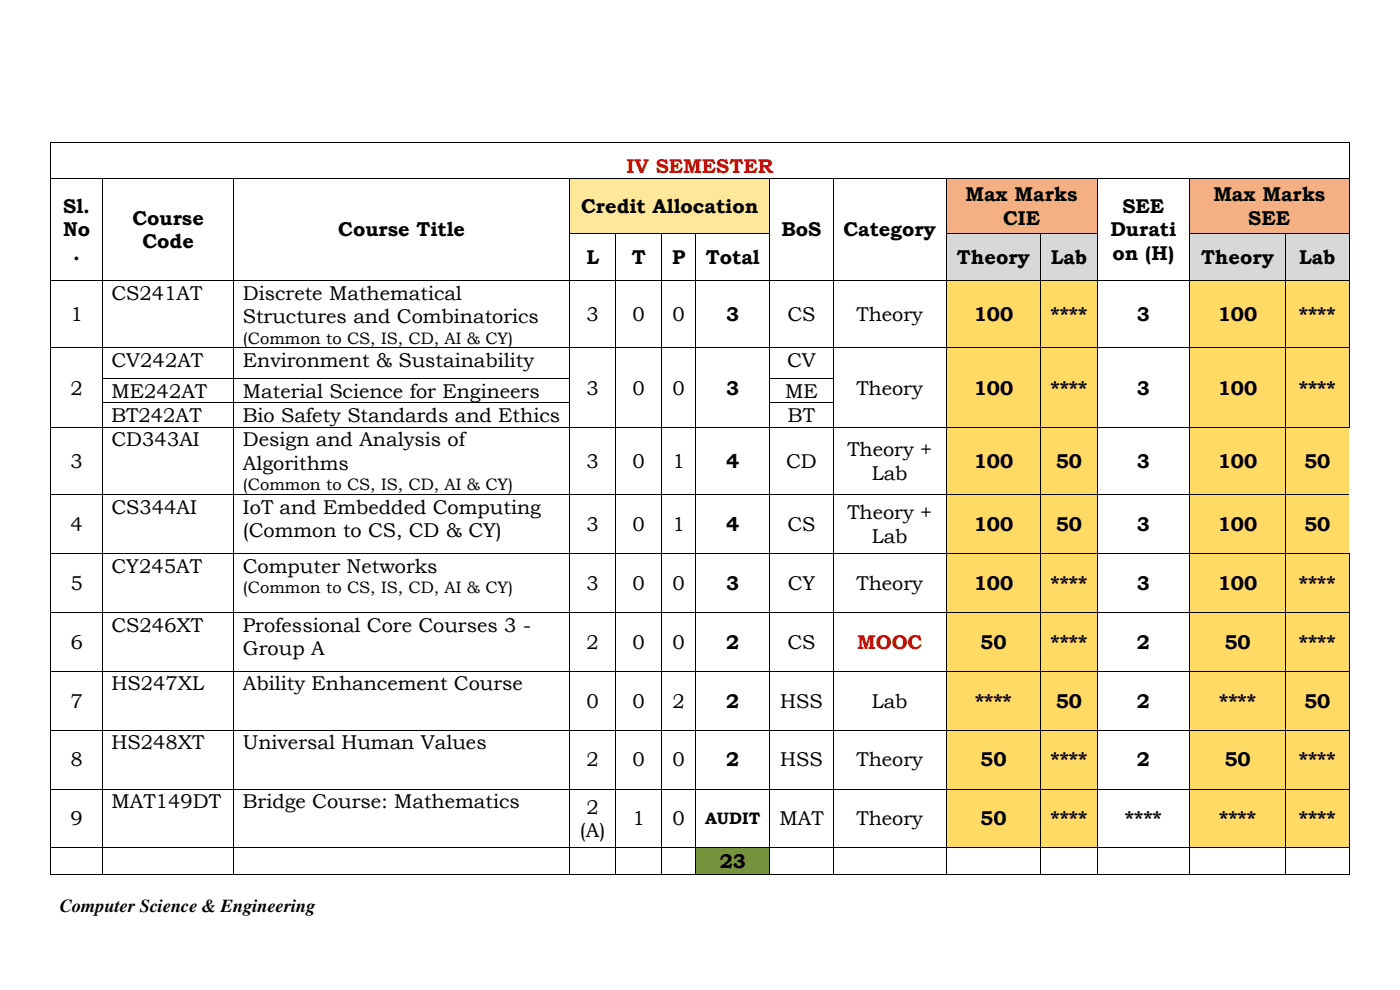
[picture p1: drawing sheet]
<svg xmlns="http://www.w3.org/2000/svg" width="297mm" height="210mm" viewBox="0 0 297 210" stroke-linecap="round" stroke-linejoin="round" font-family="sans-serif">
<defs><g id="words">
<g font-size="4.2" fill="#c00000">
<text x="132.9" y="36.7">IV SEMESTER</text>
<text x="181.8" y="137.6">MOOC</text>
</g>
<g font-size="4.2">
<text x="13.4" y="45.1">Sl.</text>
<text x="28.1" y="47.6">Course</text>
<text x="123.3" y="45.2">Credit Allocation</text>
<text x="204.8" y="42.7">Max Marks</text>
<text x="212.8" y="47.7">CIE</text>
<text x="238.1" y="45.1">SEE</text>
<text x="257.4" y="42.7">Max Marks</text>
<text x="264.8" y="47.7">SEE</text>
<text x="13.4" y="50.1">No</text>
<text x="30.2" y="52.6">Code</text>
<text x="71.8" y="50.1">Course Title</text>
<text x="165.8" y="50.1">BoS</text>
<text x="178.9" y="50.1">Category</text>
<text x="235.6" y="50.1">Durati</text>
<text x="15.5" y="55.1">.</text>
<text x="124.4" y="56.1">L</text>
<text x="134" y="56.1">T</text>
<text x="142.6" y="56.1">P</text>
<text x="149.8" y="56.1">Total</text>
<text x="203" y="56.1">Theory</text>
<text x="222.9" y="56.1">Lab</text>
<text x="236" y="55.1">on (H)</text>
<text x="254.8" y="56.1">Theory</text>
<text x="275.6" y="56.1">Lab</text>
<text x="23.7" y="63.6">CS241AT</text>
<text x="51.5" y="63.6">Discrete Mathematical</text>
<text x="14.9" y="68.1">1</text>
<text x="51.5" y="68.6">Structures and Combinatorics</text>
<text x="124.4" y="68.1">3</text>
<text x="134.2" y="68.1">0</text>
<text x="142.7" y="68.1">0</text>
<text x="154.1" y="68.1">3</text>
<text x="167.1" y="68.1">CS</text>
<text x="181.7" y="68.1">Theory</text>
<text x="206.6" y="68.1">100</text>
<text x="222.9" y="68.1">****</text>
<text x="241.2" y="68.1">3</text>
<text x="258.4" y="68.1">100</text>
<text x="275.5" y="68.1">****</text>
<text x="23.7" y="77.8">CV242AT</text>
<text x="51.5" y="77.8">Environment &amp; Sustainability</text>
<text x="167" y="77.8">CV</text>
<text x="14.9" y="83.7">2</text>
<text x="124.4" y="83.7">3</text>
<text x="134.2" y="83.7">0</text>
<text x="142.7" y="83.7">0</text>
<text x="154.1" y="83.7">3</text>
<text x="181.7" y="83.7">Theory</text>
<text x="206.6" y="83.7">100</text>
<text x="222.9" y="83.7">****</text>
<text x="241.2" y="83.7">3</text>
<text x="258.4" y="83.7">100</text>
<text x="275.5" y="83.7">****</text>
<text x="23.7" y="84.4">ME242AT</text>
<text x="23.7" y="89.6">BT242AT</text>
<text x="51.5" y="84.4">Material Science for Engineers</text>
<text x="51.5" y="89.6">Bio Safety Standards and Ethics</text>
<text x="166.6" y="84.4">ME</text>
<text x="167.2" y="89.6">BT</text>
<text x="23.7" y="94.7">CD343AI</text>
<text x="51.5" y="94.7">Design and Analysis of</text>
<text x="14.9" y="99.3">3</text>
<text x="51.5" y="99.7">Algorithms</text>
<text x="124.4" y="99.3">3</text>
<text x="134.2" y="99.3">0</text>
<text x="142.7" y="99.3">1</text>
<text x="154.1" y="99.3">4</text>
<text x="166.8" y="99.3">CD</text>
<text x="179.8" y="96.8">Theory +</text>
<text x="184.9" y="101.7">Lab</text>
<text x="206.6" y="99.3">100</text>
<text x="224" y="99.3">50</text>
<text x="241.2" y="99.3">3</text>
<text x="258.4" y="99.3">100</text>
<text x="276.6" y="99.3">50</text>
<text x="14.9" y="112.6">4</text>
<text x="23.7" y="109">CS344AI</text>
<text x="51.5" y="109">IoT and Embedded Computing</text>
<text x="51.5" y="113.9">(Common to CS, CD &amp; CY)</text>
<text x="124.4" y="112.6">3</text>
<text x="134.2" y="112.6">0</text>
<text x="142.7" y="112.6">1</text>
<text x="154.1" y="112.6">4</text>
<text x="167.1" y="112.6">CS</text>
<text x="179.8" y="110.2">Theory +</text>
<text x="206.6" y="112.6">100</text>
<text x="224" y="112.6">50</text>
<text x="241.2" y="112.6">3</text>
<text x="258.4" y="112.6">100</text>
<text x="276.6" y="112.6">50</text>
<text x="184.9" y="115.1">Lab</text>
<text x="14.9" y="125.1">5</text>
<text x="23.7" y="121.5">CY245AT</text>
<text x="51.5" y="121.5">Computer Networks</text>
<text x="124.4" y="125.1">3</text>
<text x="134.2" y="125.1">0</text>
<text x="142.7" y="125.1">0</text>
<text x="154.1" y="125.1">3</text>
<text x="167.1" y="125.1">CY</text>
<text x="181.7" y="125.1">Theory</text>
<text x="206.6" y="125.1">100</text>
<text x="222.9" y="125.1">****</text>
<text x="241.2" y="125.1">3</text>
<text x="258.4" y="125.1">100</text>
<text x="275.5" y="125.1">****</text>
<text x="14.9" y="137.6">6</text>
<text x="23.7" y="134">CS246XT</text>
<text x="51.5" y="134">Professional Core Courses 3 -</text>
<text x="124.4" y="137.6">2</text>
<text x="134.2" y="137.6">0</text>
<text x="142.7" y="137.6">0</text>
<text x="154.1" y="137.6">2</text>
<text x="167.1" y="137.6">CS</text>
<text x="208" y="137.6">50</text>
<text x="222.9" y="137.6">****</text>
<text x="241.2" y="137.6">2</text>
<text x="259.8" y="137.6">50</text>
<text x="275.5" y="137.6">****</text>
<text x="51.5" y="138.9">Group A</text>
<text x="23.7" y="146.5">HS247XL</text>
<text x="51.5" y="146.5">Ability Enhancement Course</text>
<text x="14.9" y="150.1">7</text>
<text x="124.4" y="150.1">0</text>
<text x="134.2" y="150.1">0</text>
<text x="142.7" y="150.1">2</text>
<text x="154.1" y="150.1">2</text>
<text x="165.5" y="150.1">HSS</text>
<text x="184.9" y="150.1">Lab</text>
<text x="206.9" y="150.1">****</text>
<text x="224" y="150.1">50</text>
<text x="241.2" y="150.1">2</text>
<text x="258.6" y="150.1">****</text>
<text x="276.6" y="150.1">50</text>
<text x="23.7" y="159">HS248XT</text>
<text x="51.5" y="159">Universal Human Values</text>
<text x="14.9" y="162.6">8</text>
<text x="124.4" y="162.6">2</text>
<text x="134.2" y="162.6">0</text>
<text x="142.7" y="162.6">0</text>
<text x="154.1" y="162.6">2</text>
<text x="165.5" y="162.6">HSS</text>
<text x="181.7" y="162.6">Theory</text>
<text x="208" y="162.6">50</text>
<text x="222.9" y="162.6">****</text>
<text x="241.2" y="162.6">2</text>
<text x="259.8" y="162.6">50</text>
<text x="275.5" y="162.6">****</text>
<text x="23.7" y="171.4">MAT149DT</text>
<text x="51.5" y="171.4">Bridge Course: Mathematics</text>
<text x="124.4" y="172.6">2</text>
<text x="14.9" y="175.1">9</text>
<text x="123" y="177.6">(A)</text>
<text x="134.2" y="175.1">1</text>
<text x="142.7" y="175.1">0</text>
<text x="165.4" y="175.1">MAT</text>
<text x="181.7" y="175.1">Theory</text>
<text x="208" y="175.1">50</text>
<text x="222.9" y="175.1">****</text>
<text x="238.7" y="175.1">****</text>
<text x="258.6" y="175.1">****</text>
<text x="275.5" y="175.1">****</text>
<text x="152.7" y="184.2">23</text>
</g>
<text font-size="3.9" x="12.7" y="193.5">Computer Science &amp; Engineering</text>
<g font-size="3.5">
<text x="51.5" y="72.9">(Common to CS, IS, CD, AI &amp; CY)</text>
<text x="51.5" y="104">(Common to CS, IS, CD, AI &amp; CY)</text>
<text x="51.5" y="125.8">(Common to CS, IS, CD, AI &amp; CY)</text>
<text x="149.6" y="174.9">AUDIT</text>
</g>
</g></defs>
<g fill="#000">
<path d="M10.7 30.2h.2v.2h-.2z" fill-rule="evenodd"/>
<path d="M10.7 30.2h.2v.2h-.2z" fill-rule="evenodd"/>
<path d="M286.1 30.2h.2v.2h-.2z" fill-rule="evenodd"/>
<path d="M286.1 30.2h.2v.2h-.2z" fill-rule="evenodd"/>
</g>
<path d="M10.8 30.4v7.3M10.9 30.3h275.2M286.2 30.4v7.3" fill="none" stroke="#000" stroke-width=".21"/>
<g fill="#ffe799">
<path d="M121 37.9h42.2v11.6h-42.2z" fill-rule="evenodd"/>
<path d="M122.8 41.2h38.6v5h-38.6z" fill-rule="evenodd"/>
</g>
<g fill="#f4b082">
<path d="M200.8 37.9h31.9v11.6h-31.9z" fill-rule="evenodd"/>
<path d="M202.6 38.7h28.2v5h-28.2z" fill-rule="evenodd"/>
<path d="M202.6 43.7h28.2v4.9h-28.2z" fill-rule="evenodd"/>
<path d="M252.5 37.9h33.6v11.6h-33.6z" fill-rule="evenodd"/>
<path d="M254.3 38.7h30v5h-30z" fill-rule="evenodd"/>
<path d="M254.3 43.7h30v4.9h-30z" fill-rule="evenodd"/>
</g>
<g fill="#000">
<path d="M10.7 37.7h.2v.2h-.2z" fill-rule="evenodd"/>
<path d="M21.7 37.7h.1v.2h-.1z" fill-rule="evenodd"/>
<path d="M49.5 37.7h.2v.2h-.2z" fill-rule="evenodd"/>
<path d="M120.8 37.7h.2v.2h-.2z" fill-rule="evenodd"/>
<path d="M163.3 37.7h.1v.2h-.1z" fill-rule="evenodd"/>
<path d="M176.7 37.7h.2v.2h-.2z" fill-rule="evenodd"/>
<path d="M200.6 37.7h.2v.2h-.2z" fill-rule="evenodd"/>
<path d="M232.7 37.7h.1v.2h-.1z" fill-rule="evenodd"/>
<path d="M252.3 37.7h.2v.2h-.2z" fill-rule="evenodd"/>
<path d="M286.1 37.7h.2v.2h-.2z" fill-rule="evenodd"/>
<path d="M10.7 43.6h.2v.2h-.2z" fill-rule="evenodd"/>
<path d="M21.7 43.6h.1v.2h-.1z" fill-rule="evenodd"/>
<path d="M49.5 43.6h.2v.2h-.2z" fill-rule="evenodd"/>
<path d="M120.8 43.6h.2v.2h-.2z" fill-rule="evenodd"/>
<path d="M163.3 43.6h.1v.2h-.1z" fill-rule="evenodd"/>
<path d="M176.7 43.6h.2v.2h-.2z" fill-rule="evenodd"/>
<path d="M200.6 43.6h.2v.2h-.2z" fill-rule="evenodd"/>
<path d="M232.7 43.6h.1v.2h-.1z" fill-rule="evenodd"/>
<path d="M252.3 43.6h.2v.2h-.2z" fill-rule="evenodd"/>
<path d="M286.1 43.6h.2v.2h-.2z" fill-rule="evenodd"/>
</g>
<g fill="none" stroke="#000" stroke-width=".21">
<path d="M10.8 37.9v5.7M10.9 37.8h10.8M21.8 37.9v5.7M21.8 37.8h27.7M49.6 37.9v5.7M49.7 37.8h71.1M120.9 37.9v5.7M121 37.8h42.3M163.3 37.9v5.7M163.4 37.8h13.3M176.8 37.9v5.7M176.9 37.8h23.7"/>
<path d="M200.7 37.9v5.7M200.8 37.8h31.9M232.7 37.9v5.7M232.8 37.8h19.5M252.4 37.9v5.7M252.5 37.8h33.6M286.2 37.9v5.7M10.8 43.8v5.7M21.8 43.8v5.7M49.6 43.8v5.7M120.9 43.8v5.7M163.3 43.8v5.7"/>
<path d="M176.8 43.8v5.7M200.7 43.8v5.7M232.7 43.8v5.7M252.4 43.8v5.7M286.2 43.8v5.7"/>
</g>
<g fill="#d8d8d8">
<path d="M200.7 49.7h20.1v9.7h-20.1z" fill-rule="evenodd"/>
<path d="M202.6 52.1h16.3v4.9h-16.3z" fill-rule="evenodd"/>
<path d="M220.8 49.7h11.9v9.7h-11.9z" fill-rule="evenodd"/>
<path d="M222.8 52.1h8v4.9h-8z" fill-rule="evenodd"/>
<path d="M252.4 49.7h20.2v9.7h-20.2z" fill-rule="evenodd"/>
<path d="M254.3 52.1h16.5v4.9h-16.5z" fill-rule="evenodd"/>
<path d="M272.7 49.7h13.4v9.7h-13.4z" fill-rule="evenodd"/>
<path d="M274.6 52.1h9.7v4.9h-9.7z" fill-rule="evenodd"/>
</g>
<g fill="#000">
<path d="M10.7 49.5h.2v.2h-.2z" fill-rule="evenodd"/>
<path d="M21.7 49.5h.1v.2h-.1z" fill-rule="evenodd"/>
<path d="M49.5 49.5h.2v.2h-.2z" fill-rule="evenodd"/>
<path d="M120.8 49.5h.2v.2h-.2z" fill-rule="evenodd"/>
<path d="M130.6 49.5h.1v.2h-.1z" fill-rule="evenodd"/>
<path d="M140.3 49.5h.2v.2h-.2z" fill-rule="evenodd"/>
<path d="M147.5 49.5h.2v.2h-.2z" fill-rule="evenodd"/>
<path d="M163.3 49.5h.1v.2h-.1z" fill-rule="evenodd"/>
<path d="M176.7 49.5h.2v.2h-.2z" fill-rule="evenodd"/>
<path d="M200.6 49.5h.2v.2h-.2z" fill-rule="evenodd"/>
<path d="M220.8 49.5h.1v.2h-.1z" fill-rule="evenodd"/>
<path d="M232.7 49.5h.1v.2h-.1z" fill-rule="evenodd"/>
<path d="M252.3 49.5h.2v.2h-.2z" fill-rule="evenodd"/>
<path d="M272.6 49.5h.2v.2h-.2z" fill-rule="evenodd"/>
<path d="M286.1 49.5h.2v.2h-.2z" fill-rule="evenodd"/>
</g>
<g fill="none" stroke="#000" stroke-width=".21">
<path d="M10.8 49.7v9.7M21.8 49.7v9.7M49.6 49.7v9.7M120.9 49.7v9.7M121 49.6h9.6M130.7 49.7v9.7M130.7 49.6h9.6M140.4 49.7v9.7M140.5 49.6h7M147.6 49.7v9.7M147.7 49.6h15.6M163.3 49.7v9.7"/>
<path d="M176.8 49.7v9.7M200.7 49.7v9.7M200.8 49.6h20M220.8 49.7v9.7M220.9 49.6h11.8M232.7 49.7v9.7M252.4 49.7v9.7M252.5 49.6h20.1M272.7 49.7v9.7M272.8 49.6h13.3M286.2 49.7v9.7"/>
</g>
<g fill="#ffda65">
<path d="M200.7 59.6h20.1v14.1h-20.1z" fill-rule="evenodd"/>
<path d="M202.6 64.2h16.3v4.9h-16.3z" fill-rule="evenodd"/>
<path d="M220.8 59.6h11.9v14.1h-11.9z" fill-rule="evenodd"/>
<path d="M222.8 64.2h8v4.9h-8z" fill-rule="evenodd"/>
<path d="M252.4 59.6h20.2v14.1h-20.2z" fill-rule="evenodd"/>
<path d="M254.3 64.2h16.5v4.9h-16.5z" fill-rule="evenodd"/>
<path d="M272.7 59.6h13.4v14.1h-13.4z" fill-rule="evenodd"/>
<path d="M274.6 64.2h9.7v4.9h-9.7z" fill-rule="evenodd"/>
</g>
<g fill="#000">
<path d="M10.7 59.4h.2v.2h-.2z" fill-rule="evenodd"/>
<path d="M21.7 59.4h.1v.2h-.1z" fill-rule="evenodd"/>
<path d="M49.5 59.4h.2v.2h-.2z" fill-rule="evenodd"/>
<path d="M120.8 59.4h.2v.2h-.2z" fill-rule="evenodd"/>
<path d="M130.6 59.4h.1v.2h-.1z" fill-rule="evenodd"/>
<path d="M140.3 59.4h.2v.2h-.2z" fill-rule="evenodd"/>
<path d="M147.5 59.4h.2v.2h-.2z" fill-rule="evenodd"/>
<path d="M163.3 59.4h.1v.2h-.1z" fill-rule="evenodd"/>
<path d="M176.7 59.4h.2v.2h-.2z" fill-rule="evenodd"/>
<path d="M200.6 59.4h.2v.2h-.2z" fill-rule="evenodd"/>
<path d="M220.8 59.4h.1v.2h-.1z" fill-rule="evenodd"/>
<path d="M232.7 59.4h.1v.2h-.1z" fill-rule="evenodd"/>
<path d="M252.3 59.4h.2v.2h-.2z" fill-rule="evenodd"/>
<path d="M272.6 59.4h.2v.2h-.2z" fill-rule="evenodd"/>
<path d="M286.1 59.4h.2v.2h-.2z" fill-rule="evenodd"/>
</g>
<g fill="none" stroke="#000" stroke-width=".21">
<path d="M10.8 59.6v14.1M10.9 59.5h10.8M21.8 59.6v14.1M21.8 59.5h27.7M49.6 59.6v14.1M49.7 59.5h71.1M120.9 59.6v14.1M121 59.5h9.6M130.7 59.6v14.1M130.7 59.5h9.6M140.4 59.6v14.1M140.5 59.5h7"/>
<path d="M147.6 59.6v14.1M147.7 59.5h15.6M163.3 59.6v14.1M163.4 59.5h13.3M176.8 59.6v14.1M176.9 59.5h23.7M200.7 59.6v14.1M200.8 59.5h20M220.8 59.6v14.1M220.9 59.5h11.8M232.7 59.6v14.1M232.8 59.5h19.5"/>
<path d="M252.4 59.6v14.1M252.5 59.5h20.1M272.7 59.6v14.1M272.8 59.5h13.3M286.2 59.6v14.1"/>
</g>
<g fill="#ffda65">
<path d="M200.8 73.8h20v16.8h-20z" fill-rule="evenodd"/>
<path d="M202.6 79.7h16.3v5h-16.3z" fill-rule="evenodd"/>
<path d="M220.9 73.8h11.8v16.8h-11.8z" fill-rule="evenodd"/>
<path d="M222.8 79.7h8v5h-8z" fill-rule="evenodd"/>
<path d="M252.5 73.8h20.1v16.8h-20.1z" fill-rule="evenodd"/>
<path d="M254.3 79.7h16.5v5h-16.5z" fill-rule="evenodd"/>
<path d="M272.8 73.8h13.3v16.8h-13.3z" fill-rule="evenodd"/>
<path d="M274.6 79.7h9.7v5h-9.7z" fill-rule="evenodd"/>
</g>
<g fill="#000">
<path d="M10.7 73.7h.2v.1h-.2z" fill-rule="evenodd"/>
<path d="M21.7 73.7h.1v.1h-.1z" fill-rule="evenodd"/>
<path d="M49.5 73.7h.2v.1h-.2z" fill-rule="evenodd"/>
<path d="M120.8 73.7h.2v.1h-.2z" fill-rule="evenodd"/>
<path d="M130.6 73.7h.1v.1h-.1z" fill-rule="evenodd"/>
<path d="M140.3 73.7h.2v.1h-.2z" fill-rule="evenodd"/>
<path d="M147.5 73.7h.2v.1h-.2z" fill-rule="evenodd"/>
<path d="M163.3 73.7h.1v.1h-.1z" fill-rule="evenodd"/>
<path d="M176.7 73.7h.2v.1h-.2z" fill-rule="evenodd"/>
<path d="M200.6 73.7h.2v.1h-.2z" fill-rule="evenodd"/>
<path d="M220.8 73.7h.1v.1h-.1z" fill-rule="evenodd"/>
<path d="M232.7 73.7h.1v.1h-.1z" fill-rule="evenodd"/>
<path d="M252.3 73.7h.2v.1h-.2z" fill-rule="evenodd"/>
<path d="M272.6 73.7h.2v.1h-.2z" fill-rule="evenodd"/>
<path d="M286.1 73.7h.2v.1h-.2z" fill-rule="evenodd"/>
<path d="M10.7 80.3h.2v.2h-.2z" fill-rule="evenodd"/>
<path d="M10.7 85.4h.2v.2h-.2z" fill-rule="evenodd"/>
<path d="M21.7 80.3h.1v.2h-.1z" fill-rule="evenodd"/>
<path d="M21.7 85.4h.1v.2h-.1z" fill-rule="evenodd"/>
<path d="M49.5 80.3h.2v.2h-.2z" fill-rule="evenodd"/>
<path d="M49.5 85.4h.2v.2h-.2z" fill-rule="evenodd"/>
<path d="M120.8 80.3h.2v.2h-.2z" fill-rule="evenodd"/>
<path d="M120.8 85.4h.2v.2h-.2z" fill-rule="evenodd"/>
<path d="M130.6 80.3h.1v.2h-.1z" fill-rule="evenodd"/>
<path d="M130.6 85.4h.1v.2h-.1z" fill-rule="evenodd"/>
<path d="M140.3 80.3h.2v.2h-.2z" fill-rule="evenodd"/>
<path d="M140.3 85.4h.2v.2h-.2z" fill-rule="evenodd"/>
<path d="M147.5 80.3h.2v.2h-.2z" fill-rule="evenodd"/>
<path d="M147.5 85.4h.2v.2h-.2z" fill-rule="evenodd"/>
<path d="M163.3 80.3h.1v.2h-.1z" fill-rule="evenodd"/>
<path d="M163.3 85.4h.1v.2h-.1z" fill-rule="evenodd"/>
<path d="M176.7 80.3h.2v.2h-.2z" fill-rule="evenodd"/>
<path d="M176.7 85.4h.2v.2h-.2z" fill-rule="evenodd"/>
<path d="M200.6 80.3h.2v.2h-.2z" fill-rule="evenodd"/>
<path d="M200.6 85.4h.2v.2h-.2z" fill-rule="evenodd"/>
<path d="M220.8 80.3h.1v.2h-.1z" fill-rule="evenodd"/>
<path d="M220.8 85.4h.1v.2h-.1z" fill-rule="evenodd"/>
<path d="M232.7 80.3h.1v.2h-.1z" fill-rule="evenodd"/>
<path d="M232.7 85.4h.1v.2h-.1z" fill-rule="evenodd"/>
<path d="M252.3 80.3h.2v.2h-.2z" fill-rule="evenodd"/>
<path d="M252.3 85.4h.2v.2h-.2z" fill-rule="evenodd"/>
<path d="M272.6 80.3h.2v.2h-.2z" fill-rule="evenodd"/>
<path d="M272.6 85.4h.2v.2h-.2z" fill-rule="evenodd"/>
<path d="M286.1 80.3h.2v.2h-.2z" fill-rule="evenodd"/>
<path d="M286.1 85.4h.2v.2h-.2z" fill-rule="evenodd"/>
</g>
<g fill="none" stroke="#000" stroke-width=".21">
<path d="M10.8 73.8v6.5M10.9 73.8h10.8M21.8 73.8v6.5M21.8 73.8h27.7M49.6 73.8v6.5M49.7 73.8h71.1M120.9 73.8v6.5M121 73.8h9.6M130.7 73.8v6.5M130.7 73.8h9.6M140.4 73.8v6.5M140.5 73.8h7"/>
<path d="M147.6 73.8v6.5M147.7 73.8h15.6M163.3 73.8v6.5M163.4 73.8h13.3M176.8 73.8v6.5M176.9 73.8h23.7M200.7 73.8v6.5M200.8 73.8h20M220.8 73.8v6.5M220.9 73.8h11.8M232.7 73.8v6.5M232.8 73.8h19.5"/>
<path d="M252.4 73.8v6.5M252.5 73.8h20.1M272.7 73.8v6.5M272.8 73.8h13.3M286.2 73.8v6.5M10.8 80.5v4.9M10.8 85.6v5M21.8 80.5v4.9M21.8 85.6v5M21.8 80.4h27.7M21.8 85.5h27.7M49.6 80.5v4.9"/>
<path d="M49.6 85.6v5M49.7 80.4h71.1M49.7 85.5h71.1M120.9 80.5v4.9M120.9 85.6v5M130.7 80.5v4.9M130.7 85.6v5M140.4 80.5v4.9M140.4 85.6v5M147.6 80.5v4.9M147.6 85.6v5M163.3 80.5v4.9"/>
<path d="M163.3 85.6v5M163.4 80.4h13.3M163.4 85.5h13.3M176.8 80.5v4.9M176.8 85.6v5M200.7 80.5v4.9M200.7 85.6v5M220.8 80.5v4.9M220.8 85.6v5M232.7 80.5v4.9M232.7 85.6v5M252.4 80.5v4.9"/>
<path d="M252.4 85.6v5M272.7 80.5v4.9M272.7 85.6v5M286.2 80.5v4.9M286.2 85.6v5"/>
</g>
<g fill="#fff">
<path d="M21.8 90.7h27.7v14.1h-27.7z" fill-rule="evenodd"/>
<path d="M23.7 90.7h24v5h-24z" fill-rule="evenodd"/>
</g>
<g fill="#ffda65">
<path d="M200.7 90.7h20.1v14.1h-20.1z" fill-rule="evenodd"/>
<path d="M202.6 95.3h16.3v5h-16.3z" fill-rule="evenodd"/>
<path d="M220.8 90.7h11.9v14.1h-11.9z" fill-rule="evenodd"/>
<path d="M222.8 95.3h8v5h-8z" fill-rule="evenodd"/>
<path d="M252.4 90.7h20.2v14.1h-20.2z" fill-rule="evenodd"/>
<path d="M254.3 95.3h16.5v5h-16.5z" fill-rule="evenodd"/>
<path d="M272.7 90.7h13.5v14.1h-13.5z" fill-rule="evenodd"/>
<path d="M274.6 95.3h9.7v5h-9.7z" fill-rule="evenodd"/>
</g>
<g fill="#000">
<path d="M10.7 90.6h.2v.1h-.2z" fill-rule="evenodd"/>
<path d="M21.7 90.6h.1v.1h-.1z" fill-rule="evenodd"/>
<path d="M49.5 90.6h.2v.1h-.2z" fill-rule="evenodd"/>
<path d="M120.8 90.6h.2v.1h-.2z" fill-rule="evenodd"/>
<path d="M130.6 90.6h.1v.1h-.1z" fill-rule="evenodd"/>
<path d="M140.3 90.6h.2v.1h-.2z" fill-rule="evenodd"/>
<path d="M147.5 90.6h.2v.1h-.2z" fill-rule="evenodd"/>
<path d="M163.3 90.6h.1v.1h-.1z" fill-rule="evenodd"/>
<path d="M176.7 90.6h.2v.1h-.2z" fill-rule="evenodd"/>
<path d="M200.6 90.6h.2v.1h-.2z" fill-rule="evenodd"/>
<path d="M220.8 90.6h.1v.1h-.1z" fill-rule="evenodd"/>
<path d="M232.7 90.6h.1v.1h-.1z" fill-rule="evenodd"/>
<path d="M252.3 90.6h.2v.1h-.2z" fill-rule="evenodd"/>
<path d="M272.6 90.6h.2v.1h-.2z" fill-rule="evenodd"/>
<path d="M286.1 90.6h.2v.1h-.2z" fill-rule="evenodd"/>
<path d="M286.1 90.6h.2v.1h-.2z" fill-rule="evenodd"/>
</g>
<g fill="none" stroke="#000" stroke-width=".21">
<path d="M10.8 90.7v14.1M10.9 90.7h10.8M21.8 90.7v14.1M21.8 90.7h27.7M49.6 90.7v14.1M49.7 90.7h71.1M120.9 90.7v14.1M121 90.7h9.6M130.7 90.7v14.1M130.7 90.7h9.6M140.4 90.7v14.1M140.5 90.7h7"/>
<path d="M147.6 90.7v14.1M147.7 90.7h15.6M163.3 90.7v14.1M163.4 90.7h13.3M176.8 90.7v14.1M176.9 90.7h23.7M200.7 90.7v14.1M200.8 90.7h20M220.8 90.7v14.1M220.9 90.7h11.8M232.7 90.7v14.1M232.8 90.7h19.5"/>
<path d="M252.4 90.7v14.1M252.5 90.7h20.1M272.7 90.7v14.1M272.8 90.7h13.3"/>
</g>
<g fill="#fff">
<path d="M21.8 105h27.7v12.3h-27.7z" fill-rule="evenodd"/>
<path d="M23.7 105h24v5h-24z" fill-rule="evenodd"/>
</g>
<g fill="#ffda65">
<path d="M200.7 105h20.1v12.3h-20.1z" fill-rule="evenodd"/>
<path d="M202.6 108.7h16.3v4.9h-16.3z" fill-rule="evenodd"/>
<path d="M220.8 105h11.9v12.3h-11.9z" fill-rule="evenodd"/>
<path d="M222.8 108.7h8v4.9h-8z" fill-rule="evenodd"/>
<path d="M252.4 105h20.2v12.3h-20.2z" fill-rule="evenodd"/>
<path d="M254.3 108.7h16.5v4.9h-16.5z" fill-rule="evenodd"/>
<path d="M272.7 105h13.5v12.3h-13.5z" fill-rule="evenodd"/>
<path d="M274.6 108.7h9.7v4.9h-9.7z" fill-rule="evenodd"/>
</g>
<g fill="#000">
<path d="M10.7 104.8h.2v.2h-.2z" fill-rule="evenodd"/>
<path d="M21.7 104.8h.1v.2h-.1z" fill-rule="evenodd"/>
<path d="M49.5 104.8h.2v.2h-.2z" fill-rule="evenodd"/>
<path d="M120.8 104.8h.2v.2h-.2z" fill-rule="evenodd"/>
<path d="M130.6 104.8h.1v.2h-.1z" fill-rule="evenodd"/>
<path d="M140.3 104.8h.2v.2h-.2z" fill-rule="evenodd"/>
<path d="M147.5 104.8h.2v.2h-.2z" fill-rule="evenodd"/>
<path d="M163.3 104.8h.1v.2h-.1z" fill-rule="evenodd"/>
<path d="M176.7 104.8h.2v.2h-.2z" fill-rule="evenodd"/>
<path d="M200.6 104.8h.2v.2h-.2z" fill-rule="evenodd"/>
<path d="M220.8 104.8h.1v.2h-.1z" fill-rule="evenodd"/>
<path d="M232.7 104.8h.1v.2h-.1z" fill-rule="evenodd"/>
<path d="M252.3 104.8h.2v.2h-.2z" fill-rule="evenodd"/>
<path d="M272.6 104.8h.2v.2h-.2z" fill-rule="evenodd"/>
</g>
<g fill="none" stroke="#000" stroke-width=".21">
<path d="M10.8 105v12.3M10.9 104.9h10.8M21.8 105v12.3M21.8 104.9h27.7M49.6 105v12.3M49.7 104.9h71.1M120.9 105v12.3M121 104.9h9.6M130.7 105v12.3M130.7 104.9h9.6M140.4 105v12.3M140.5 104.9h7"/>
<path d="M147.6 105v12.3M147.7 104.9h15.6M163.3 105v12.3M163.4 104.9h13.3M176.8 105v12.3M176.9 104.9h23.7M200.7 105v12.3M200.8 104.9h20M220.8 105v12.3M220.9 104.9h11.8M232.7 105v12.3M232.8 104.9h19.5"/>
<path d="M252.4 105v12.3M252.5 104.9h20.1M272.7 105v12.3M272.8 104.9h13.4"/>
</g>
<g fill="#fff">
<path d="M21.8 117.5h27.7v12.3h-27.7z" fill-rule="evenodd"/>
<path d="M23.7 117.5h24v5h-24z" fill-rule="evenodd"/>
</g>
<g fill="#ffda65">
<path d="M200.7 117.5h20.1v12.3h-20.1z" fill-rule="evenodd"/>
<path d="M202.6 121.1h16.3v5h-16.3z" fill-rule="evenodd"/>
<path d="M220.8 117.5h11.9v12.3h-11.9z" fill-rule="evenodd"/>
<path d="M222.8 121.1h8v5h-8z" fill-rule="evenodd"/>
<path d="M252.4 117.5h20.2v12.3h-20.2z" fill-rule="evenodd"/>
<path d="M254.3 121.1h16.5v5h-16.5z" fill-rule="evenodd"/>
<path d="M272.7 117.5h13.4v12.3h-13.4z" fill-rule="evenodd"/>
<path d="M274.6 121.1h9.7v5h-9.7z" fill-rule="evenodd"/>
</g>
<g fill="#000">
<path d="M10.7 117.3h.2v.2h-.2z" fill-rule="evenodd"/>
<path d="M21.7 117.3h.1v.2h-.1z" fill-rule="evenodd"/>
<path d="M49.5 117.3h.2v.2h-.2z" fill-rule="evenodd"/>
<path d="M120.8 117.3h.2v.2h-.2z" fill-rule="evenodd"/>
<path d="M130.6 117.3h.1v.2h-.1z" fill-rule="evenodd"/>
<path d="M140.3 117.3h.2v.2h-.2z" fill-rule="evenodd"/>
<path d="M147.5 117.3h.2v.2h-.2z" fill-rule="evenodd"/>
<path d="M163.3 117.3h.1v.2h-.1z" fill-rule="evenodd"/>
<path d="M176.7 117.3h.2v.2h-.2z" fill-rule="evenodd"/>
<path d="M200.6 117.3h.2v.2h-.2z" fill-rule="evenodd"/>
<path d="M220.8 117.3h.1v.2h-.1z" fill-rule="evenodd"/>
<path d="M232.7 117.3h.1v.2h-.1z" fill-rule="evenodd"/>
<path d="M252.3 117.3h.2v.2h-.2z" fill-rule="evenodd"/>
<path d="M272.6 117.3h.2v.2h-.2z" fill-rule="evenodd"/>
<path d="M286.1 117.3h.2v.2h-.2z" fill-rule="evenodd"/>
</g>
<g fill="none" stroke="#000" stroke-width=".21">
<path d="M10.8 117.5v12.3M10.9 117.4h10.8M21.8 117.5v12.3M21.8 117.4h27.7M49.6 117.5v12.3M49.7 117.4h71.1M120.9 117.5v12.3M121 117.4h9.6M130.7 117.5v12.3M130.7 117.4h9.6M140.4 117.5v12.3M140.5 117.4h7"/>
<path d="M147.6 117.5v12.3M147.7 117.4h15.6M163.3 117.5v12.3M163.4 117.4h13.3M176.8 117.5v12.3M176.9 117.4h23.7M200.7 117.5v12.3M200.8 117.4h20M220.8 117.5v12.3M220.9 117.4h11.8M232.7 117.5v12.3M232.8 117.4h19.5"/>
<path d="M252.4 117.5v12.3M252.5 117.4h20.1M272.7 117.5v12.3M272.8 117.4h13.3M286.2 117.5v12.3"/>
</g>
<g fill="#ffda65">
<path d="M200.7 130h20.1v12.3h-20.1z" fill-rule="evenodd"/>
<path d="M202.6 133.6h16.3v5h-16.3z" fill-rule="evenodd"/>
<path d="M220.8 130h11.9v12.3h-11.9z" fill-rule="evenodd"/>
<path d="M222.8 133.6h8v5h-8z" fill-rule="evenodd"/>
<path d="M252.4 130h20.2v12.3h-20.2z" fill-rule="evenodd"/>
<path d="M254.3 133.6h16.5v5h-16.5z" fill-rule="evenodd"/>
<path d="M272.7 130h13.4v12.3h-13.4z" fill-rule="evenodd"/>
<path d="M274.6 133.6h9.7v5h-9.7z" fill-rule="evenodd"/>
</g>
<g fill="#000">
<path d="M10.7 129.8h.2v.2h-.2z" fill-rule="evenodd"/>
<path d="M21.7 129.8h.1v.2h-.1z" fill-rule="evenodd"/>
<path d="M49.5 129.8h.2v.2h-.2z" fill-rule="evenodd"/>
<path d="M120.8 129.8h.2v.2h-.2z" fill-rule="evenodd"/>
<path d="M130.6 129.8h.1v.2h-.1z" fill-rule="evenodd"/>
<path d="M140.3 129.8h.2v.2h-.2z" fill-rule="evenodd"/>
<path d="M147.5 129.8h.2v.2h-.2z" fill-rule="evenodd"/>
<path d="M163.3 129.8h.1v.2h-.1z" fill-rule="evenodd"/>
<path d="M176.7 129.8h.2v.2h-.2z" fill-rule="evenodd"/>
<path d="M200.6 129.8h.2v.2h-.2z" fill-rule="evenodd"/>
<path d="M220.8 129.8h.1v.2h-.1z" fill-rule="evenodd"/>
<path d="M232.7 129.8h.1v.2h-.1z" fill-rule="evenodd"/>
<path d="M252.3 129.8h.2v.2h-.2z" fill-rule="evenodd"/>
<path d="M272.6 129.8h.2v.2h-.2z" fill-rule="evenodd"/>
<path d="M286.1 129.8h.2v.2h-.2z" fill-rule="evenodd"/>
</g>
<g fill="none" stroke="#000" stroke-width=".21">
<path d="M10.8 130v12.3M10.9 129.9h10.8M21.8 130v12.3M21.8 129.9h27.7M49.6 130v12.3M49.7 129.9h71.1M120.9 130v12.3M121 129.9h9.6M130.7 130v12.3M130.7 129.9h9.6M140.4 130v12.3M140.5 129.9h7"/>
<path d="M147.6 130v12.3M147.7 129.9h15.6M163.3 130v12.3M163.4 129.9h13.3M176.8 130v12.3M176.9 129.9h23.7M200.7 130v12.3M200.8 129.9h20M220.8 130v12.3M220.9 129.9h11.8M232.7 130v12.3M232.8 129.9h19.5"/>
<path d="M252.4 130v12.3M252.5 129.9h20.1M272.7 130v12.3M272.8 129.9h13.3M286.2 130v12.3"/>
</g>
<g fill="#ffda65">
<path d="M200.7 142.5h20.1v12.3h-20.1z" fill-rule="evenodd"/>
<path d="M202.6 146.1h16.3v5h-16.3z" fill-rule="evenodd"/>
<path d="M220.8 142.5h11.9v12.3h-11.9z" fill-rule="evenodd"/>
<path d="M222.8 146.1h8v5h-8z" fill-rule="evenodd"/>
<path d="M252.5 142.5h20.1v12.3h-20.1z" fill-rule="evenodd"/>
<path d="M254.3 146.1h16.5v5h-16.5z" fill-rule="evenodd"/>
<path d="M272.7 142.5h13.4v12.3h-13.4z" fill-rule="evenodd"/>
<path d="M274.6 146.1h9.7v5h-9.7z" fill-rule="evenodd"/>
</g>
<g fill="#000">
<path d="M10.7 142.3h.2v.2h-.2z" fill-rule="evenodd"/>
<path d="M21.7 142.3h.1v.2h-.1z" fill-rule="evenodd"/>
<path d="M49.5 142.3h.2v.2h-.2z" fill-rule="evenodd"/>
<path d="M120.8 142.3h.2v.2h-.2z" fill-rule="evenodd"/>
<path d="M130.6 142.3h.1v.2h-.1z" fill-rule="evenodd"/>
<path d="M140.3 142.3h.2v.2h-.2z" fill-rule="evenodd"/>
<path d="M147.5 142.3h.2v.2h-.2z" fill-rule="evenodd"/>
<path d="M163.3 142.3h.1v.2h-.1z" fill-rule="evenodd"/>
<path d="M176.7 142.3h.2v.2h-.2z" fill-rule="evenodd"/>
<path d="M200.6 142.3h.2v.2h-.2z" fill-rule="evenodd"/>
<path d="M220.8 142.3h.1v.2h-.1z" fill-rule="evenodd"/>
<path d="M232.7 142.3h.1v.2h-.1z" fill-rule="evenodd"/>
<path d="M252.3 142.3h.2v.2h-.2z" fill-rule="evenodd"/>
<path d="M272.6 142.3h.2v.2h-.2z" fill-rule="evenodd"/>
<path d="M286.1 142.3h.2v.2h-.2z" fill-rule="evenodd"/>
</g>
<g fill="none" stroke="#000" stroke-width=".21">
<path d="M10.8 142.5v12.3M10.9 142.4h10.8M21.8 142.5v12.3M21.8 142.4h27.7M49.6 142.5v12.3M49.7 142.4h71.1M120.9 142.5v12.3M121 142.4h9.6M130.7 142.5v12.3M130.7 142.4h9.6M140.4 142.5v12.3M140.5 142.4h7"/>
<path d="M147.6 142.5v12.3M147.7 142.4h15.6M163.3 142.5v12.3M163.4 142.4h13.3M176.8 142.5v12.3M176.9 142.4h23.7M200.7 142.5v12.3M200.8 142.4h20M220.8 142.5v12.3M220.9 142.4h11.8M232.7 142.5v12.3M232.8 142.4h19.5"/>
<path d="M252.4 142.5v12.3M252.5 142.4h20.1M272.7 142.5v12.3M272.8 142.4h13.3M286.2 142.5v12.3"/>
</g>
<g fill="#ffda65">
<path d="M200.7 155h20.1v12.3h-20.1z" fill-rule="evenodd"/>
<path d="M202.6 158.6h16.3v5h-16.3z" fill-rule="evenodd"/>
<path d="M220.8 155h11.9v12.3h-11.9z" fill-rule="evenodd"/>
<path d="M222.8 158.6h8v5h-8z" fill-rule="evenodd"/>
<path d="M252.5 155h20.1v12.3h-20.1z" fill-rule="evenodd"/>
<path d="M254.3 158.6h16.5v5h-16.5z" fill-rule="evenodd"/>
<path d="M272.7 155h13.4v12.3h-13.4z" fill-rule="evenodd"/>
<path d="M274.6 158.6h9.7v5h-9.7z" fill-rule="evenodd"/>
</g>
<g fill="#000">
<path d="M10.7 154.8h.2v.2h-.2z" fill-rule="evenodd"/>
<path d="M21.7 154.8h.1v.2h-.1z" fill-rule="evenodd"/>
<path d="M49.5 154.8h.2v.2h-.2z" fill-rule="evenodd"/>
<path d="M120.8 154.8h.2v.2h-.2z" fill-rule="evenodd"/>
<path d="M130.6 154.8h.1v.2h-.1z" fill-rule="evenodd"/>
<path d="M140.3 154.8h.2v.2h-.2z" fill-rule="evenodd"/>
<path d="M147.5 154.8h.2v.2h-.2z" fill-rule="evenodd"/>
<path d="M163.3 154.8h.1v.2h-.1z" fill-rule="evenodd"/>
<path d="M176.7 154.8h.2v.2h-.2z" fill-rule="evenodd"/>
<path d="M200.6 154.8h.2v.2h-.2z" fill-rule="evenodd"/>
<path d="M220.8 154.8h.1v.2h-.1z" fill-rule="evenodd"/>
<path d="M232.7 154.8h.1v.2h-.1z" fill-rule="evenodd"/>
<path d="M252.3 154.8h.2v.2h-.2z" fill-rule="evenodd"/>
<path d="M272.6 154.8h.2v.2h-.2z" fill-rule="evenodd"/>
<path d="M286.1 154.8h.2v.2h-.2z" fill-rule="evenodd"/>
</g>
<g fill="none" stroke="#000" stroke-width=".21">
<path d="M10.8 155v12.3M10.9 154.9h10.8M21.8 155v12.3M21.8 154.9h27.7M49.6 155v12.3M49.7 154.9h71.1M120.9 155v12.3M121 154.9h9.6M130.7 155v12.3M130.7 154.9h9.6M140.4 155v12.3M140.5 154.9h7"/>
<path d="M147.6 155v12.3M147.7 154.9h15.6M163.3 155v12.3M163.4 154.9h13.3M176.8 155v12.3M176.9 154.9h23.7M200.7 155v12.3M200.8 154.9h20M220.8 155v12.3M220.9 154.9h11.8M232.7 155v12.3M232.8 154.9h19.5"/>
<path d="M252.4 155v12.3M252.5 154.9h20.1M272.7 155v12.3M272.8 154.9h13.3M286.2 155v12.3"/>
</g>
<g fill="#ffda65">
<path d="M200.7 167.5h20.1v12.3h-20.1z" fill-rule="evenodd"/>
<path d="M202.6 171.1h16.3v5h-16.3z" fill-rule="evenodd"/>
<path d="M220.9 167.5h11.8v12.3h-11.8z" fill-rule="evenodd"/>
<path d="M222.8 171.1h8v5h-8z" fill-rule="evenodd"/>
</g>
<g fill="#fff">
<path d="M232.8 167.5h19.5v12.3h-19.5z" fill-rule="evenodd"/>
<path d="M234.6 171.1h15.9v5h-15.9z" fill-rule="evenodd"/>
</g>
<g fill="#ffda65">
<path d="M252.4 167.5h20.2v12.3h-20.2z" fill-rule="evenodd"/>
<path d="M254.3 171.1h16.5v5h-16.5z" fill-rule="evenodd"/>
<path d="M272.7 167.5h13.4v12.3h-13.4z" fill-rule="evenodd"/>
<path d="M274.6 171.1h9.7v5h-9.7z" fill-rule="evenodd"/>
</g>
<g fill="#000">
<path d="M10.7 167.3h.2v.2h-.2z" fill-rule="evenodd"/>
<path d="M21.7 167.3h.1v.2h-.1z" fill-rule="evenodd"/>
<path d="M49.5 167.3h.2v.2h-.2z" fill-rule="evenodd"/>
<path d="M120.8 167.3h.2v.2h-.2z" fill-rule="evenodd"/>
<path d="M130.6 167.3h.1v.2h-.1z" fill-rule="evenodd"/>
<path d="M140.3 167.3h.2v.2h-.2z" fill-rule="evenodd"/>
<path d="M147.5 167.3h.2v.2h-.2z" fill-rule="evenodd"/>
<path d="M163.3 167.3h.1v.2h-.1z" fill-rule="evenodd"/>
<path d="M176.7 167.3h.2v.2h-.2z" fill-rule="evenodd"/>
<path d="M200.6 167.3h.2v.2h-.2z" fill-rule="evenodd"/>
<path d="M220.8 167.3h.1v.2h-.1z" fill-rule="evenodd"/>
<path d="M232.7 167.3h.1v.2h-.1z" fill-rule="evenodd"/>
<path d="M252.3 167.3h.2v.2h-.2z" fill-rule="evenodd"/>
<path d="M272.6 167.3h.2v.2h-.2z" fill-rule="evenodd"/>
<path d="M286.1 167.3h.2v.2h-.2z" fill-rule="evenodd"/>
</g>
<g fill="none" stroke="#000" stroke-width=".21">
<path d="M10.8 167.5v12.3M10.9 167.4h10.8M21.8 167.5v12.3M21.8 167.4h27.7M49.6 167.5v12.3M49.7 167.4h71.1M120.9 167.5v12.3M121 167.4h9.6M130.7 167.5v12.3M130.7 167.4h9.6M140.4 167.5v12.3M140.5 167.4h7"/>
<path d="M147.6 167.5v12.3M147.7 167.4h15.6M163.3 167.5v12.3M163.4 167.4h13.3M176.8 167.5v12.3M176.9 167.4h23.7M200.7 167.5v12.3M200.8 167.4h20M220.8 167.5v12.3M220.9 167.4h11.8M232.7 167.5v12.3M232.8 167.4h19.5"/>
<path d="M252.4 167.5v12.3M252.5 167.4h20.1M272.7 167.5v12.3M272.8 167.4h13.3M286.2 167.5v12.3"/>
</g>
<g fill="#fff">
<path d="M10.9 180h10.8v5.5h-10.8z" fill-rule="evenodd"/>
<path d="M12.7 180.2h7.2v5h-7.2z" fill-rule="evenodd"/>
</g>
<g fill="#75923c">
<path d="M147.6 180h15.6v5.5h-15.6z" fill-rule="evenodd"/>
<path d="M149.5 180.2h11.9v5h-11.9z" fill-rule="evenodd"/>
</g>
<g fill="#000">
<path d="M10.7 179.8h.2v.2h-.2z" fill-rule="evenodd"/>
<path d="M21.7 179.8h.1v.2h-.1z" fill-rule="evenodd"/>
<path d="M49.5 179.8h.2v.2h-.2z" fill-rule="evenodd"/>
<path d="M120.8 179.8h.2v.2h-.2z" fill-rule="evenodd"/>
<path d="M130.6 179.8h.1v.2h-.1z" fill-rule="evenodd"/>
<path d="M140.3 179.8h.2v.2h-.2z" fill-rule="evenodd"/>
<path d="M147.5 179.8h.2v.2h-.2z" fill-rule="evenodd"/>
<path d="M163.3 179.8h.1v.2h-.1z" fill-rule="evenodd"/>
<path d="M176.7 179.8h.2v.2h-.2z" fill-rule="evenodd"/>
<path d="M200.6 179.8h.2v.2h-.2z" fill-rule="evenodd"/>
<path d="M220.8 179.8h.1v.2h-.1z" fill-rule="evenodd"/>
<path d="M232.7 179.8h.1v.2h-.1z" fill-rule="evenodd"/>
<path d="M252.3 179.8h.2v.2h-.2z" fill-rule="evenodd"/>
<path d="M272.6 179.8h.2v.2h-.2z" fill-rule="evenodd"/>
<path d="M286.1 179.8h.2v.2h-.2z" fill-rule="evenodd"/>
<path d="M10.7 185.5h.2v.1h-.2z" fill-rule="evenodd"/>
<path d="M10.7 185.5h.2v.1h-.2z" fill-rule="evenodd"/>
<path d="M21.7 185.5h.1v.1h-.1z" fill-rule="evenodd"/>
<path d="M49.5 185.5h.2v.1h-.2z" fill-rule="evenodd"/>
<path d="M120.8 185.5h.2v.1h-.2z" fill-rule="evenodd"/>
<path d="M130.6 185.5h.1v.1h-.1z" fill-rule="evenodd"/>
<path d="M140.3 185.5h.2v.1h-.2z" fill-rule="evenodd"/>
<path d="M147.5 185.5h.2v.1h-.2z" fill-rule="evenodd"/>
<path d="M163.3 185.5h.1v.1h-.1z" fill-rule="evenodd"/>
<path d="M176.7 185.5h.2v.1h-.2z" fill-rule="evenodd"/>
<path d="M200.6 185.5h.2v.1h-.2z" fill-rule="evenodd"/>
<path d="M220.8 185.5h.1v.1h-.1z" fill-rule="evenodd"/>
<path d="M232.7 185.5h.1v.1h-.1z" fill-rule="evenodd"/>
<path d="M252.3 185.5h.2v.1h-.2z" fill-rule="evenodd"/>
<path d="M272.6 185.5h.2v.1h-.2z" fill-rule="evenodd"/>
<path d="M286.1 185.5h.2v.1h-.2z" fill-rule="evenodd"/>
<path d="M286.1 185.5h.2v.1h-.2z" fill-rule="evenodd"/>
</g>
<g fill="none" stroke="#000" stroke-width=".21">
<path d="M10.8 180v5.5M10.9 179.9h10.8M21.8 180v5.5M21.8 179.9h27.7M49.6 180v5.5M49.7 179.9h71.1M120.9 180v5.5M121 179.9h9.6M130.7 180v5.5M130.7 179.9h9.6M140.4 180v5.5M140.5 179.9h7"/>
<path d="M147.6 180v5.5M147.7 179.9h15.6M163.3 180v5.5M163.4 179.9h13.3M176.8 180v5.5M176.9 179.9h23.7M200.7 180v5.5M200.8 179.9h20M220.8 180v5.5M220.9 179.9h11.8M232.7 180v5.5M232.8 179.9h19.5"/>
<path d="M252.4 180v5.5M252.5 179.9h20.1M272.7 180v5.5M272.8 179.9h13.3M286.2 180v5.5M10.9 185.5h10.8M21.8 185.5h27.7M49.7 185.5h71.1M121 185.5h9.6M130.7 185.5h9.6M140.5 185.5h7M147.7 185.5h15.6"/>
<path d="M163.4 185.5h13.3M176.9 185.5h23.7M200.8 185.5h20M220.9 185.5h11.8M232.8 185.5h19.5M252.5 185.5h20.1M272.8 185.5h13.3"/>
</g>
<use href="#words"/>
</svg>
